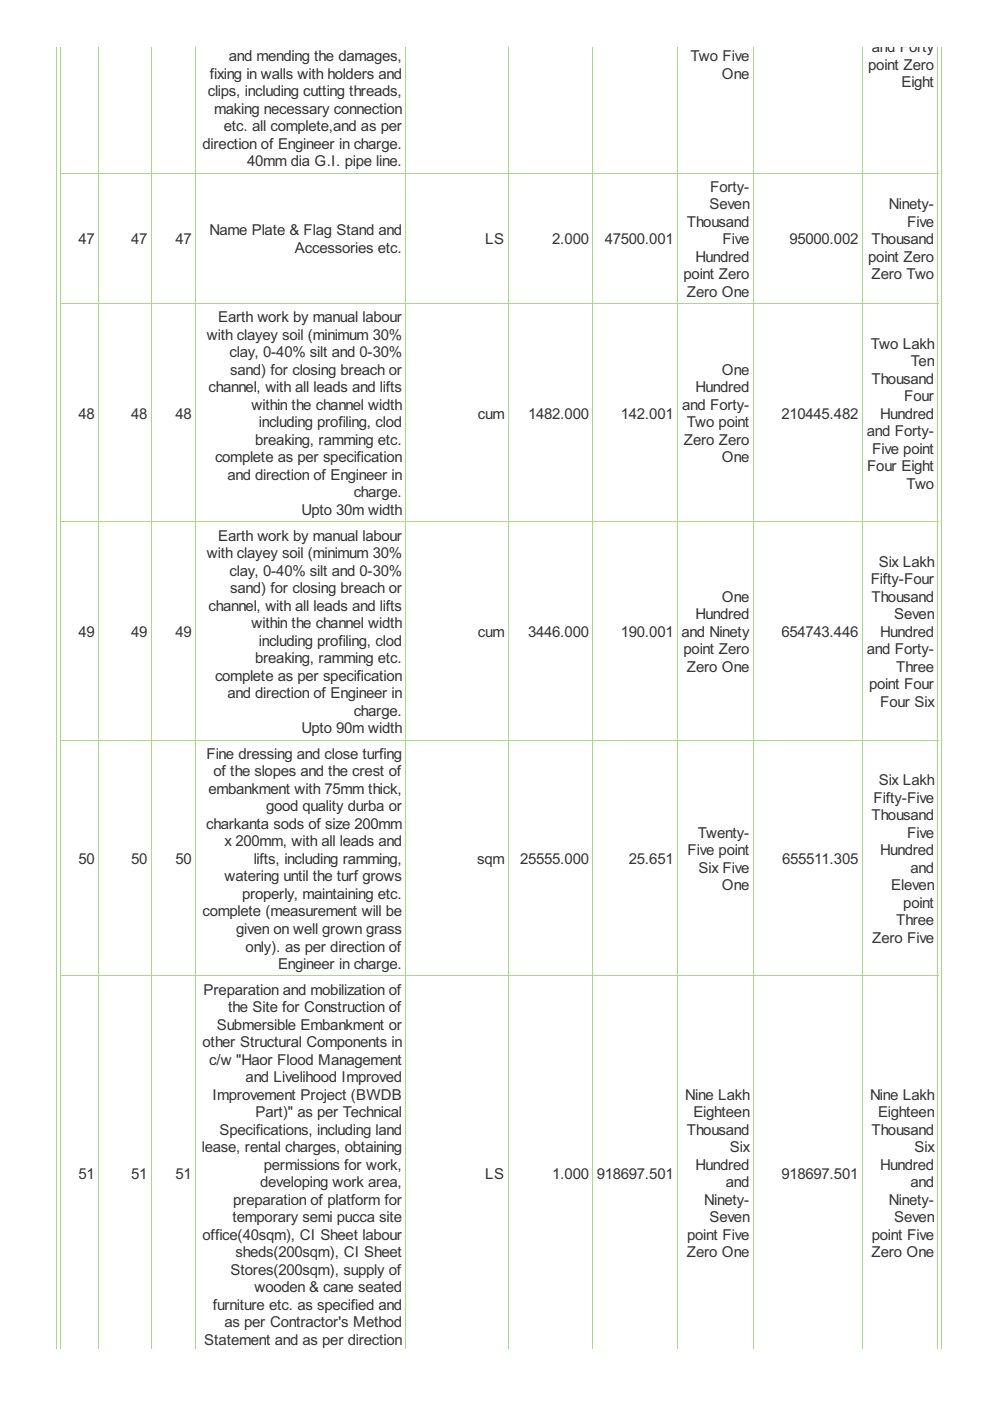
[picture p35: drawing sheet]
<svg xmlns="http://www.w3.org/2000/svg" width="210mm" height="297mm" viewBox="0 0 210 297" stroke-linecap="round" stroke-linejoin="round" font-family="sans-serif">
<defs><g id="words">
<g font-size="3.6" fill="#333">
<text x="184.9" y="11.1">and Forty</text>
<text x="44.5" y="16.6">fixing in walls with holders and</text>
<text x="48.5" y="12.9">and mending the damages,</text>
<text x="146.4" y="12.9">Two Five</text>
<text x="153" y="16.6">One</text>
<text x="184.1" y="14.8">point Zero</text>
<text x="44" y="20.4">clips, including cutting threads,</text>
<text x="191.1" y="18.5">Eight</text>
<text x="45.4" y="24.1">making necessary connection</text>
<text x="47.4" y="27.8">etc. all complete,and as per</text>
<text x="43" y="31.5">direction of Engineer in charge.</text>
<text x="52.4" y="35.2">40mm dia G.I. pipe line.</text>
<text x="150.6" y="40.6">Forty-</text>
<text x="150.4" y="44.3">Seven</text>
<text x="188.5" y="44.3">Ninety-</text>
<text x="16.6" y="51.8">47</text>
<text x="27.8" y="51.8">47</text>
<text x="37.2" y="51.8">47</text>
<text x="44.4" y="49.9">Name Plate &amp; Flag Stand and</text>
<text x="62.5" y="53.6">Accessories etc.</text>
<text x="102.9" y="51.8">LS</text>
<text x="117.1" y="51.8">2.000</text>
<text x="128.2" y="51.8">47500.001</text>
<text x="145.6" y="48.1">Thousand</text>
<text x="153.2" y="51.8">Five</text>
<text x="167.4" y="51.8">95000.002</text>
<text x="184.8" y="51.8">Thousand</text>
<text x="192.4" y="48.1">Five</text>
<text x="144.9" y="59.2">point Zero</text>
<text x="147.5" y="55.5">Hundred</text>
<text x="184.1" y="55.5">point Zero</text>
<text x="184.8" y="59.2">Zero Two</text>
<text x="145.6" y="62.9">Zero One</text>
<text x="46.3" y="68.3">Earth work by manual labour</text>
<text x="43.9" y="72.1">with clayey soil (minimum 30%</text>
<text x="48.7" y="75.8">clay, 0-40% silt and 0-30%</text>
<text x="184.6" y="73.9">Two Lakh</text>
<text x="193.1" y="77.6">Ten</text>
<text x="44.2" y="83.2">channel, with all leads and lifts</text>
<text x="48.8" y="79.5">sand) for closing breach or</text>
<text x="147.5" y="83.2">Hundred</text>
<text x="153" y="79.5">One</text>
<text x="184.8" y="81.3">Thousand</text>
<text x="16.6" y="88.8">48</text>
<text x="27.8" y="88.8">48</text>
<text x="37.2" y="88.8">48</text>
<text x="53.3" y="86.9">within the channel width</text>
<text x="101.3" y="88.8">cum</text>
<text x="112" y="88.8">1482.000</text>
<text x="131.6" y="88.8">142.001</text>
<text x="144.6" y="86.9">and Forty-</text>
<text x="165.7" y="88.8">210445.482</text>
<text x="186.6" y="88.8">Hundred</text>
<text x="191.7" y="85">Four</text>
<text x="54.1" y="94.3">breaking, ramming etc.</text>
<text x="54.9" y="90.6">including profiling, clod</text>
<text x="145" y="94.3">Zero Zero</text>
<text x="145.6" y="90.6">Two point</text>
<text x="183.8" y="92.5">and Forty-</text>
<text x="45.6" y="98">complete as per specification</text>
<text x="48.2" y="101.8">and direction of Engineer in</text>
<text x="153" y="98">One</text>
<text x="183.8" y="99.9">Four Eight</text>
<text x="184.9" y="96.2">Five point</text>
<text x="75" y="105.5">charge.</text>
<text x="192.2" y="103.6">Two</text>
<text x="63.9" y="109.2">Upto 30m width</text>
<text x="43.9" y="118.3">with clayey soil (minimum 30%</text>
<text x="46.3" y="114.6">Earth work by manual labour</text>
<text x="48.7" y="122">clay, 0-40% silt and 0-30%</text>
<text x="48.8" y="125.8">sand) for closing breach or</text>
<text x="184.6" y="123.9">Fifty-Four</text>
<text x="186.3" y="120.2">Six Lakh</text>
<text x="44.2" y="129.5">channel, with all leads and lifts</text>
<text x="147.5" y="131.3">Hundred</text>
<text x="153" y="127.6">One</text>
<text x="184.8" y="127.6">Thousand</text>
<text x="189.6" y="131.3">Seven</text>
<text x="16.6" y="135">49</text>
<text x="27.8" y="135">49</text>
<text x="37.2" y="135">49</text>
<text x="53.3" y="133.2">within the channel width</text>
<text x="54.9" y="136.9">including profiling, clod</text>
<text x="101.3" y="135">cum</text>
<text x="112" y="135">3446.000</text>
<text x="131.6" y="135">190.001</text>
<text x="144.5" y="135">and Ninety</text>
<text x="165.7" y="135">654743.446</text>
<text x="186.6" y="135">Hundred</text>
<text x="54.1" y="140.6">breaking, ramming etc.</text>
<text x="144.9" y="138.8">point Zero</text>
<text x="145.6" y="142.5">Zero One</text>
<text x="183.8" y="138.8">and Forty-</text>
<text x="190" y="142.5">Three</text>
<text x="45.6" y="144.3">complete as per specification</text>
<text x="48.2" y="148">and direction of Engineer in</text>
<text x="184.3" y="146.2">point Four</text>
<text x="186.6" y="149.9">Four Six</text>
<text x="63.9" y="155.5">Upto 90m width</text>
<text x="75" y="151.8">charge.</text>
<text x="43.8" y="160.9">Fine dressing and close turfing</text>
<text x="45.3" y="164.6">of the slopes and the crest of</text>
<text x="186.3" y="166.5">Six Lakh</text>
<text x="44.2" y="168.3">embankment with 75mm thick,</text>
<text x="56.4" y="172">good quality durba or</text>
<text x="184.8" y="173.9">Thousand</text>
<text x="185.2" y="170.2">Fifty-Five</text>
<text x="43.7" y="175.7">charkanta sods of size 200mm</text>
<text x="47.6" y="179.5">x 200mm, with all leads and</text>
<text x="147.9" y="177.6">Twenty-</text>
<text x="192.4" y="177.6">Five</text>
<text x="16.6" y="183.2">50</text>
<text x="27.8" y="183.2">50</text>
<text x="37.2" y="183.2">50</text>
<text x="53.8" y="183.2">lifts, including ramming,</text>
<text x="101.1" y="183.2">sqm</text>
<text x="110.3" y="183.2">25555.000</text>
<text x="133.3" y="183.2">25.651</text>
<text x="145.8" y="181.3">Five point</text>
<text x="148.1" y="185">Six Five</text>
<text x="165.8" y="183.2">655511.305</text>
<text x="186.6" y="181.3">Hundred</text>
<text x="193.1" y="185">and</text>
<text x="47.6" y="186.9">watering until the turf grows</text>
<text x="51.3" y="190.6">properly, maintaining etc.</text>
<text x="153" y="188.7">One</text>
<text x="188.9" y="188.7">Eleven</text>
<text x="43" y="194.3">complete (measurement will be</text>
<text x="190" y="196.2">Three</text>
<text x="191.5" y="192.5">point</text>
<text x="50.1" y="198">given on well grown grass</text>
<text x="52.1" y="201.7">only). as per direction of</text>
<text x="184.9" y="199.9">Zero Five</text>
<text x="58.9" y="205.5">Engineer in charge.</text>
<text x="43.2" y="210.9">Preparation and mobilization of</text>
<text x="48.4" y="214.6">the Site for Construction of</text>
<text x="45.9" y="218.3">Submersible Embankment or</text>
<text x="43" y="222">other Structural Components in</text>
<text x="44.3" y="225.7">c/w &quot;Haor Flood Management</text>
<text x="45" y="233.2">Improvement Project (BWDB</text>
<text x="52.1" y="229.4">and Livelihood Improved</text>
<text x="145.3" y="233.2">Nine Lakh</text>
<text x="184.5" y="233.2">Nine Lakh</text>
<text x="54.2" y="236.9">Part)&quot; as per Technical</text>
<text x="147" y="236.9">Eighteen</text>
<text x="186.2" y="236.9">Eighteen</text>
<text x="42.8" y="244.3">lease, rental charges, obtaining</text>
<text x="46.6" y="240.6">Specifications, including land</text>
<text x="145.6" y="240.6">Thousand</text>
<text x="154.7" y="244.3">Six</text>
<text x="184.8" y="240.6">Thousand</text>
<text x="193.9" y="244.3">Six</text>
<text x="16.6" y="249.9">51</text>
<text x="27.8" y="249.9">51</text>
<text x="37.2" y="249.9">51</text>
<text x="55.2" y="251.7">developing work area,</text>
<text x="56" y="248">permissions for work,</text>
<text x="102.9" y="249.9">LS</text>
<text x="117.1" y="249.9">1.000</text>
<text x="126.5" y="249.9">918697.501</text>
<text x="147.5" y="248">Hundred</text>
<text x="153.9" y="251.7">and</text>
<text x="165.7" y="249.9">918697.501</text>
<text x="186.6" y="248">Hundred</text>
<text x="193.1" y="251.7">and</text>
<text x="49.5" y="255.4">preparation of platform for</text>
<text x="149.3" y="255.4">Ninety-</text>
<text x="188.5" y="255.4">Ninety-</text>
<text x="43" y="262.9">office(40sqm), CI Sheet labour</text>
<text x="49.3" y="259.2">temporary semi pucca site</text>
<text x="145.7" y="262.9">point Five</text>
<text x="150.4" y="259.2">Seven</text>
<text x="184.9" y="262.9">point Five</text>
<text x="189.6" y="259.2">Seven</text>
<text x="49.9" y="266.6">sheds(200sqm), CI Sheet</text>
<text x="145.6" y="266.6">Zero One</text>
<text x="184.8" y="266.6">Zero One</text>
<text x="48.9" y="270.3">Stores(200sqm), supply of</text>
<text x="53.9" y="274">wooden &amp; cane seated</text>
<text x="45.1" y="277.7">furniture etc. as specified and</text>
<text x="47.6" y="281.4">as per Contractor's Method</text>
<text x="43.3" y="285.2">Statement and as per direction</text>
</g>
</g></defs>
<g fill="none" stroke="#a8da7f" stroke-width=".21">
<path d="M11.9 9.9v276.1M12.9 9.9v276.1M20.9 9.9v276.1M32 9.9v276.1M41.5 9.9v276.1M86.1 9.9v276.1M107.7 9.9v276.1M125.7 9.9v276.1M143.6 9.9v276.1M159.7 9.9v276.1M182.8 9.9v276.1M198.9 9.9v276.1"/>
<path d="M199.7 9.9v276.1M12.8 36.7h186.2M12.8 64.4h186.2M12.8 110.7h186.2M12.8 156.9h186.2M12.8 206.9h186.2"/>
</g>
<use href="#words"/>
</svg>
